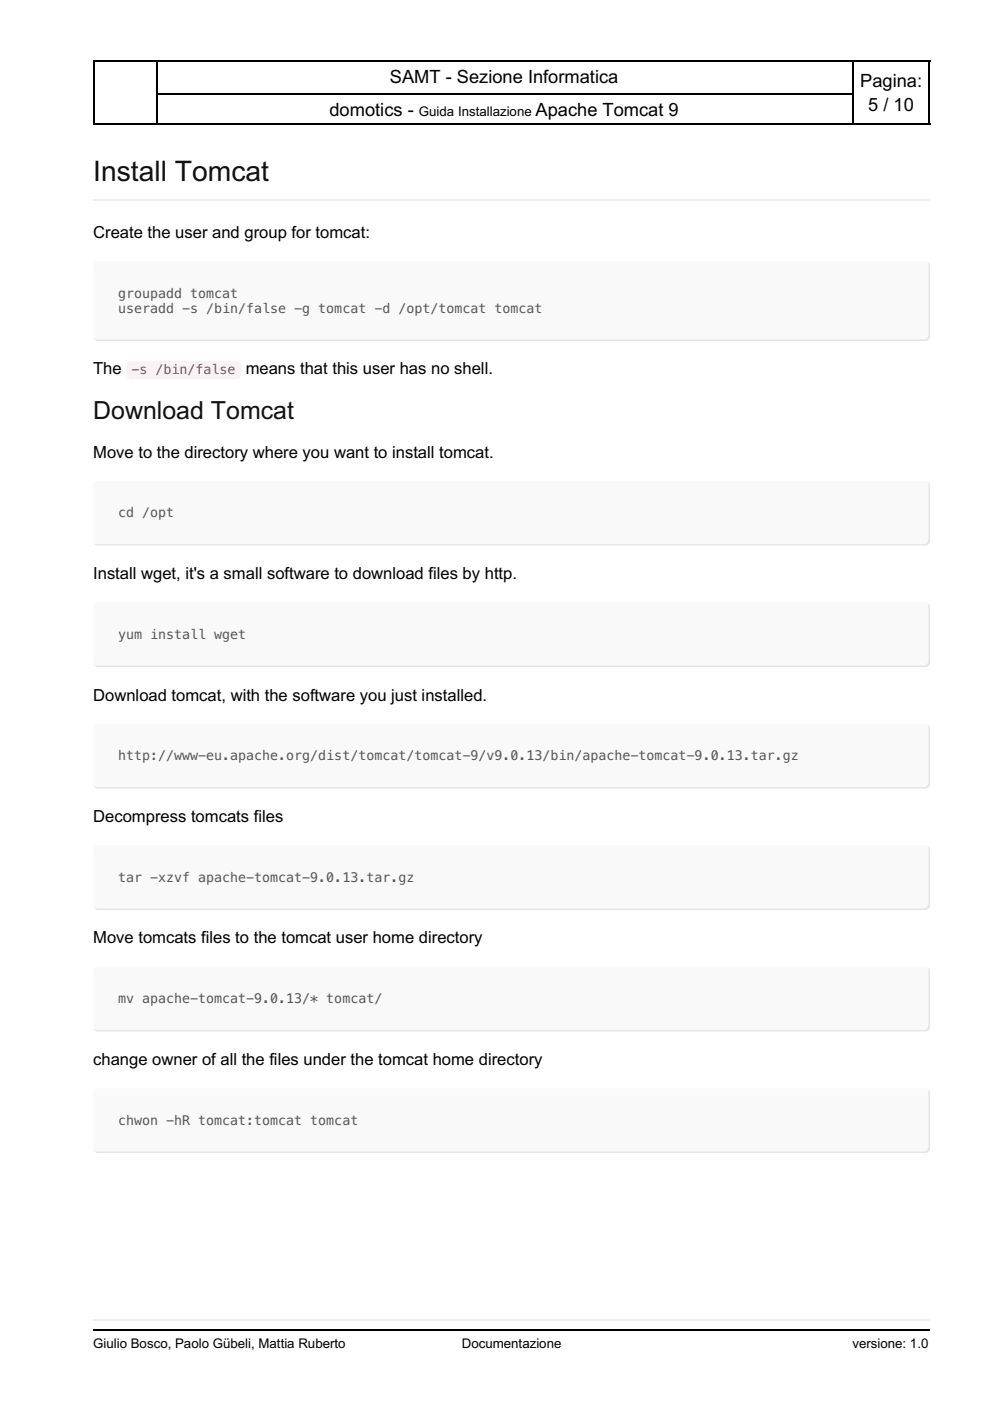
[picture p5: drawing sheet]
<svg xmlns="http://www.w3.org/2000/svg" width="210mm" height="297mm" viewBox="0 0 210 297" stroke-linecap="round" stroke-linejoin="round" font-family="sans-serif">
<defs><g id="words">
<text font-size="6" fill="#111" x="19.8" y="38.5">Install Tomcat</text>
<text font-size="5.3" fill="#111" x="19.8" y="88.9">Download Tomcat</text>
<g font-size="3.9">
<text x="82.7" y="17.6">SAMT - Sezione Informatica</text>
<text x="182.4" y="18.3">Pagina:</text>
<text x="184.1" y="23.6">5 / 10</text>
<text x="69.9" y="24.7">domotics -</text>
<text x="113.5" y="24.7">Apache Tomcat 9</text>
</g>
<g font-size="3.5">
<text x="19.8" y="50.4">Create the user and group for tomcat:</text>
<text x="19.8" y="79.4">The</text>
<text x="52.1" y="79.4">means that this user has no shell.</text>
<text x="19.8" y="97">Move to the directory where you want to install tomcat.</text>
<text x="19.8" y="122.8">Install wget, it's a small software to download files by http.</text>
<text x="19.8" y="148.5">Download tomcat, with the software you just installed.</text>
<text x="19.8" y="174.3">Decompress tomcats files</text>
<text x="19.8" y="200">Move tomcats files to the tomcat user home directory</text>
<text x="19.8" y="225.8">change owner of all the files under the tomcat home directory</text>
</g>
<g font-size="2.8">
<text x="88.8" y="24.7">Guida Installazione</text>
<text x="19.8" y="285.7">Giulio Bosco, Paolo Gübeli, Mattia Ruberto</text>
<text x="97.9" y="285.7">Documentazione</text>
<text x="180.7" y="285.7">versione: 1.0</text>
</g>
<g font-size="2.8" fill="#555">
<text x="25" y="63.1">groupadd tomcat</text>
<text x="25" y="66.3">useradd -s /bin/false -g tomcat -d /opt/tomcat tomcat</text>
<text x="25" y="109.7">cd /opt</text>
<text x="25" y="135.5">yum install wget</text>
<text x="25" y="161.2">http://www-eu.apache.org/dist/tomcat/tomcat-9/v9.0.13/bin/apache-tomcat-9.0.13.tar.gz</text>
<text x="25" y="187">tar -xzvf apache-tomcat-9.0.13.tar.gz</text>
<text x="25" y="212.7">mv apache-tomcat-9.0.13/* tomcat/</text>
<text x="25" y="238.5">chwon -hR tomcat:tomcat tomcat</text>
</g>
<text font-size="2.8" fill="#c7254e" x="27.9" y="79.4">-s /bin/false</text>
</g></defs>
<path d="M19.8 12.9h177.4M19.8 19.9h177.4M19.8 26.3h177.4" fill="none" stroke="#000" stroke-width=".35"/>
<path d="M19.8 12.7h13.7v13.8h-13.7z" fill="#fff"/>
<path d="M19.8 12.9h13.7M19.9 12.7v13.8M33.3 12.7v13.8M19.8 26.3h13.7" fill="none" stroke="#000" stroke-width=".35"/>
<path d="M180.6 12.7h16.6v13.8h-16.6z" fill="#fff"/>
<path d="M180.6 12.9h16.6M180.8 12.7v13.8M197 12.7v13.8M180.6 26.3h16.6" fill="none" stroke="#000" stroke-width=".35"/>
<g fill="#fff">
<path d="M9.9 276.9h190.1v10.3h-190.1z"/>
<path d="M16.2 279.8h181v4.5h-181z"/>
</g>
<path d="M19.8 279.9h177.4" fill="none" stroke="#eee" stroke-width=".35"/>
<path d="M19.8 282h177.4" fill="none" stroke="#000" stroke-width=".35"/>
<g fill="#fff">
<path d="M9.9 30h190.1v246.9h-190.1z"/>
<path d="M16.2 29.9h181v247.1h-181z"/>
</g>
<path d="M19.8 42.5h177.4" fill="none" stroke="#eee" stroke-width=".35"/>
<g fill="#f9f9f9">
<path d="M20.2 55.6l.6-.2h175.3a1.06 1.06 0 0 1 1.1 1v14.9a1.06 1.06 0 0 1-1.1 1h-175.3a1.06 1.06 0 0 1-1-1v-14.9z" fill-rule="evenodd"/>
<path d="M20.2 102.2l.6-.2h175.3a1.06 1.06 0 0 1 1.1 1v11.7a1.06 1.06 0 0 1-1.1 1h-175.3a1.06 1.06 0 0 1-1-1v-11.7z" fill-rule="evenodd"/>
<path d="M20.2 127.9l.6-.2h175.3a1.06 1.06 0 0 1 1.1 1.1v11.6a1.06 1.06 0 0 1-1.1 1.1h-175.3a1.06 1.06 0 0 1-1-1.1v-11.6z" fill-rule="evenodd"/>
<path d="M20.2 153.7l.6-.2h175.3a1.06 1.06 0 0 1 1.1 1v11.7a1.06 1.06 0 0 1-1.1 1h-175.3a1.06 1.06 0 0 1-1-1v-11.7z" fill-rule="evenodd"/>
<path d="M20.2 179.4l.6-.2h175.3a1.06 1.06 0 0 1 1.1 1.1v11.6a1.06 1.06 0 0 1-1.1 1.1h-175.3a1.06 1.06 0 0 1-1-1.1v-11.6z" fill-rule="evenodd"/>
<path d="M20.2 205.2l.6-.2h175.3a1.06 1.06 0 0 1 1.1 1v11.7a1.06 1.06 0 0 1-1.1 1h-175.3a1.06 1.06 0 0 1-1-1v-11.7z" fill-rule="evenodd"/>
<path d="M20.2 230.9l.6-.2h175.3a1.06 1.06 0 0 1 1.1 1.1v11.6a1.06 1.06 0 0 1-1.1 1.1h-175.3a1.06 1.06 0 0 1-1-1.1v-11.6z" fill-rule="evenodd"/>
</g>
<path d="M27.2 76.8l.7-.2h22.2a1.06 1.06 0 0 1 1.1 1v1.8a1.06 1.06 0 0 1-1.1 1h-22.2a1.06 1.06 0 0 1-1.1-1l.1-2.1z" fill-rule="evenodd" fill="#f9f2f4"/>
<use href="#words"/>
</svg>
